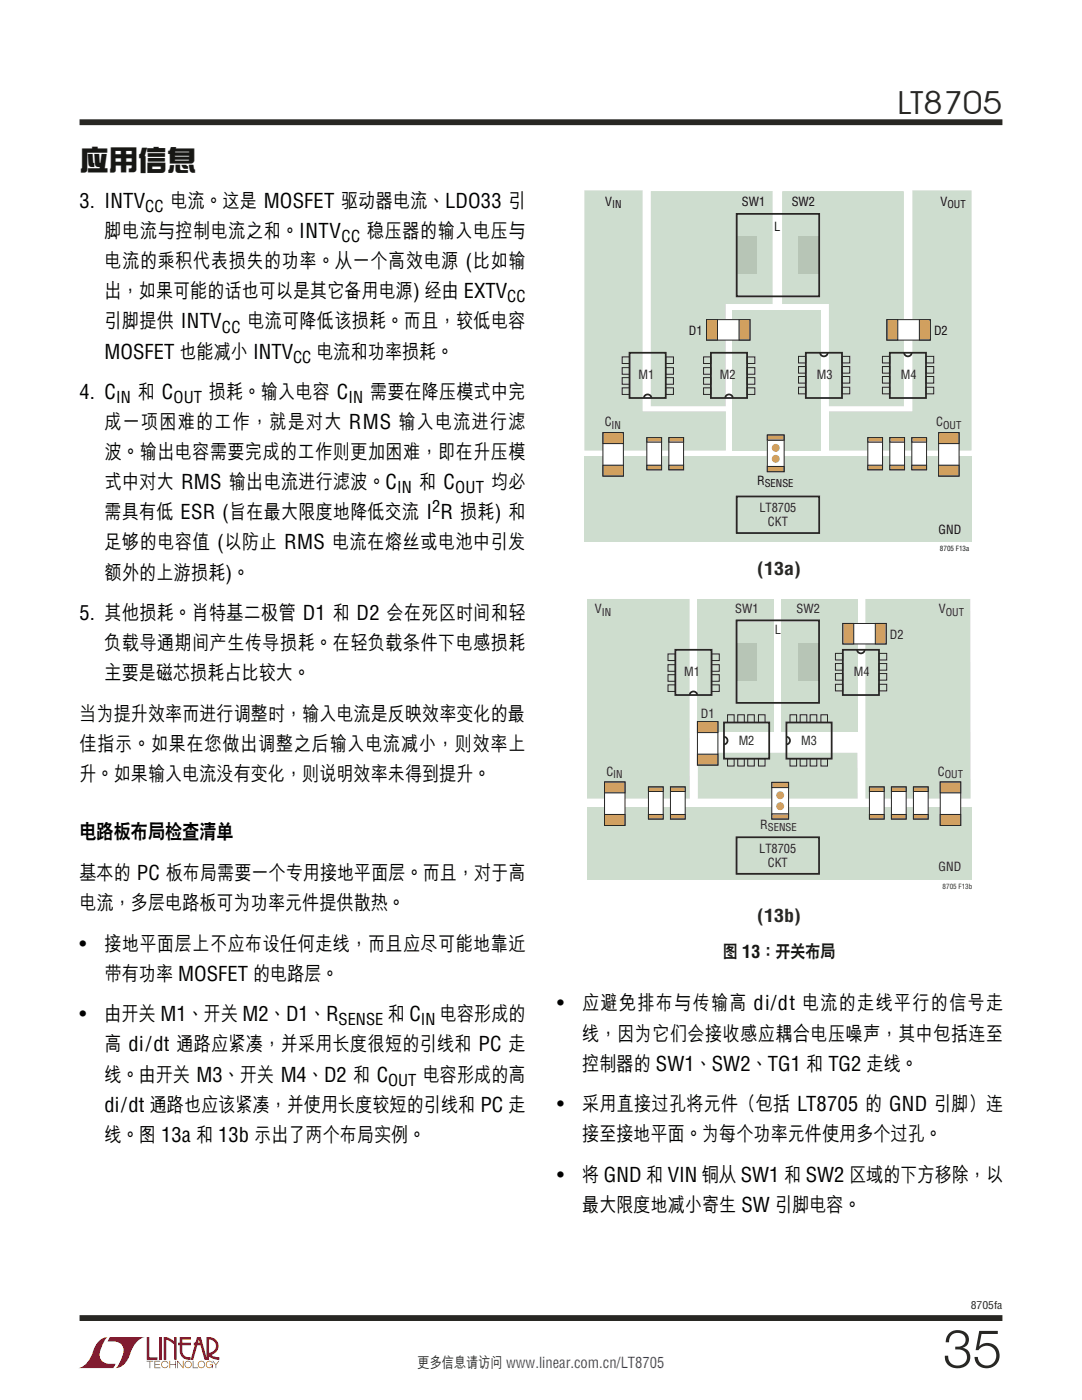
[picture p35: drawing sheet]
<svg xmlns="http://www.w3.org/2000/svg" width="216mm" height="279mm" viewBox="0 0 216 279" stroke-linecap="round" stroke-linejoin="round" font-family="sans-serif">
<defs><g id="words">
<text font-size="10.6" fill="#282723" x="188.2" y="272.9">35</text>
<text font-size="6.3" fill="#282723" x="179.1" y="22.8">LT8705</text>
<text font-size="5.8" fill="#181713" x="15.9" y="34.1">應用信息</text>
<g font-size="4">
<text x="15.9" y="41.6">3. INTV</text>
<text x="34" y="41.6">電流。這是 MOSFET 驅動器電流、LDO33 引</text>
<text x="20.9" y="47.6">腳電流與控制電流之和。INTV</text>
<text x="73.2" y="47.6">穩壓器的輸入電壓與</text>
<text x="20.9" y="53.6">電流的乘積代表損失的功率。從一個高效電源 (比如輸</text>
<text x="20.9" y="59.6">出，如果可能的話也可以是其它備用電源) 經由 EXTV</text>
<text x="20.9" y="65.6">引腳提供 INTV</text>
<text x="49.4" y="65.6">電流可降低該損耗。而且，較低電容</text>
<text x="20.9" y="71.6">MOSFET 也能減小 INTV</text>
<text x="63.2" y="71.6">電流和功率損耗。</text>
<text x="15.9" y="79.7">4. C</text>
<text x="27.5" y="79.7">和 C</text>
<text x="41.7" y="79.7">損耗。輸入電容 C</text>
<text x="73.8" y="79.7">需要在降壓模式中完</text>
<text x="20.9" y="85.7">成一項困難的工作，就是對大 RMS 輸入電流進行濾</text>
<text x="20.9" y="91.7">波。輸出電容需要完成的工作則更加困難，即在升壓模</text>
<text x="20.9" y="97.7">式中對大 RMS 輸出電流進行濾波。C</text>
<text x="83.6" y="97.7">和 C</text>
<text x="98" y="97.7">均必</text>
<text x="20.9" y="103.7">需具有低 ESR (旨在最大限度地降低交流 I R 損耗) 和</text>
<text x="20.9" y="109.7">足夠的電容值 (以防止 RMS 電流在熔絲或電池中引發</text>
<text x="20.9" y="115.7">額外的上游損耗)。</text>
<text x="15.9" y="123.8">5. 其他損耗。肖特基二極管 D1 和 D2 會在死區時間和輕</text>
<text x="20.9" y="129.8">負載導通期間產生傳導損耗。在輕負載條件下電感損耗</text>
<text x="20.9" y="135.8">主要是磁芯損耗佔比較大。</text>
<text x="15.9" y="143.9">當為提升效率而進行調整時，輸入電流是反映效率變化的最</text>
<text x="15.9" y="149.9">佳指示。如果在您做出調整之後輸入電流減小，則效率上</text>
<text x="15.9" y="155.9">升。如果輸入電流沒有變化，則說明效率未得到提升。</text>
<text x="15.9" y="167.5">電路板佈局檢查清單</text>
<text x="15.9" y="175.6">基本的 PC 板佈局需要一個專用接地平面層。而且，對於高</text>
<text x="15.9" y="181.6">電流，多層電路板可為功率元件提供散熱。</text>
<text x="15.9" y="189.7">•</text>
<text x="20.9" y="189.7">接地平面層上不應布設任何走線，而且應盡可能地靠近</text>
<text x="20.9" y="195.7">帶有功率 MOSFET 的電路層。</text>
<text x="15.9" y="203.8">•</text>
<text x="20.9" y="203.8">由開關 M1、開關 M2、D1、R</text>
<text x="77.4" y="203.8">和 C</text>
<text x="87.8" y="203.8">電容形成的</text>
<text x="111.2" y="201.7">•</text>
<text x="116.2" y="201.7">應避免排布與傳輸高 di/dt 電流的走線平行的信號走</text>
<text x="20.9" y="209.8">高 di/dt 通路應緊湊，並採用長度很短的引線和 PC 走</text>
<text x="116.2" y="207.7">線，因為它們會接收感應耦合電壓噪聲，其中包括連至</text>
<text x="20.9" y="215.8">線。由開關 M3、開關 M4、D2 和 C</text>
<text x="84.4" y="215.8">電容形成的高</text>
<text x="116.2" y="213.7">控制器的 SW1、SW2、TG1 和 TG2 走線。</text>
<text x="20.9" y="221.8">di/dt 通路也應該緊湊，並使用長度較短的引線和 PC 走</text>
<text x="111.2" y="221.8">•</text>
<text x="116.2" y="221.8">採用直接過孔將元件（包括 LT8705 的 GND 引腳）連</text>
<text x="20.9" y="227.8">線。圖 13a 和 13b 示出了兩個佈局實例。</text>
<text x="116.2" y="227.8">接至接地平面。為每個功率元件使用多個過孔。</text>
<text x="111.2" y="235.9">•</text>
<text x="116.2" y="235.9">將 GND 和 VIN 銅從 SW1 和 SW2 區域的下方移除，以</text>
<text x="116.2" y="241.9">最大限度地減小寄生 SW 引腳電容。</text>
</g>
<g font-size="3.5" fill="#282723">
<text x="151.1" y="114.7">(13a)</text>
<text x="151.1" y="184.1">(13b)</text>
</g>
<text font-size="3.5" fill="#181713" x="144.2" y="191.3">圖 13：開關佈局</text>
<g font-size="3.2">
<text x="29" y="42.4">CC</text>
<text x="68.1" y="48.4">CC</text>
<text x="101.2" y="60.4">CC</text>
<text x="44.3" y="66.4">CC</text>
<text x="58.5" y="72.4">CC</text>
<text x="23.2" y="80.5">IN</text>
<text x="34.6" y="80.5">OUT</text>
<text x="69.5" y="80.5">IN</text>
<text x="79.2" y="98.5">IN</text>
<text x="90.8" y="98.5">OUT</text>
<text x="86.2" y="102.3">2</text>
<text x="67.6" y="204.7">SENSE</text>
<text x="84" y="204.7">IN</text>
<text x="77.5" y="216.6">OUT</text>
</g>
<text font-size="3" fill="#282723" x="83.3" y="273.1">更多信息請訪問 www.linear.com.cn/LT8705</text>
<g font-size="2.5" fill="#0e1110">
<text x="120.8" y="41">V</text>
<text x="148" y="41">SW1</text>
<text x="158" y="41">SW2</text>
<text x="187.7" y="41">V</text>
<text x="154.5" y="46">L</text>
<text x="137.5" y="66.8">D1</text>
<text x="186.4" y="66.8">D2</text>
<text x="151.1" y="96.8">R</text>
<text x="187.3" y="106.6">GND</text>
</g>
<g font-size="2.5" fill="#282723">
<text x="127.4" y="75.6">M1</text>
<text x="143.6" y="75.6">M2</text>
<text x="163" y="75.7">M3</text>
<text x="179.8" y="75.7">M4</text>
<text x="120.7" y="85.1">C</text>
<text x="186.8" y="85.1">C</text>
<text x="151.5" y="102.2">LT8705</text>
<text x="153.2" y="105.1">CKT</text>
<text x="118.7" y="122.3">V</text>
<text x="146.7" y="122.3">SW1</text>
<text x="158.9" y="122.3">SW2</text>
<text x="187.4" y="122.3">V</text>
<text x="154.6" y="126.5">L</text>
<text x="177.6" y="127.5">D2</text>
<text x="136.5" y="134.9">M1</text>
<text x="170.4" y="135">M4</text>
<text x="139.8" y="143.2">D1</text>
<text x="147.4" y="148.7">M2</text>
<text x="159.9" y="148.7">M3</text>
<text x="121" y="154.8">C</text>
<text x="187.1" y="154.8">C</text>
<text x="151.7" y="165.4">R</text>
<text x="151.5" y="170.2">LT8705</text>
<text x="153.2" y="173.1">CKT</text>
<text x="187.3" y="173.8">GND</text>
</g>
<g font-size="2.1" fill="#0e1110">
<text x="122.1" y="41.6">IN</text>
<text x="189" y="41.6">OUT</text>
<text x="152.6" y="97.3">SENSE</text>
</g>
<g font-size="2.1" fill="#282723">
<text x="122" y="85.6">IN</text>
<text x="188.2" y="85.6">OUT</text>
<text x="120.1" y="122.9">IN</text>
<text x="188.7" y="122.9">OUT</text>
<text x="122.4" y="155.3">IN</text>
<text x="188.5" y="155.3">OUT</text>
<text x="153.2" y="165.9">SENSE</text>
<text x="193.7" y="261.2">8705fa</text>
</g>
<text font-size="1.4" fill="#0e1110" x="187.6" y="110">8705 F13a</text>
<text font-size="1.4" fill="#282723" x="188.1" y="177.4">8705 F13b</text>
</g></defs>
<g fill="#a90023">
<path d="M29.3 266.8h.5v4.1h1.6v.5h-2.1z"/>
<path d="M20 267.4l1-.5h.5h-.1a6.2 6.2 0 0 0-1.5 4 2.58 2.58 0 0 0 3.2 1.3l-.5 .8h-7a4.9 4.9 0 0 0 3.1-3.8l.4-.7z"/>
<path d="M21.9 266.9h7a4.9 4.9 0 0 0-3.1 3.7 3.2 3.2 0 0 1-2.7 2.4h.1a6.2 6.2 0 0 0 1.4-4.1 2.58 2.58 0 0 0-3.1-1.2z"/>
<path d="M31.8 266.8h.5v4.6h-.5z"/>
<path d="M32.7 266.8l1 .2 1 .7v-.9h.5v4.6h-.5v-3.1l-1.5-.9v4h-.5z"/>
<path d="M29.3 271.6h1.3v.1h-.6v1.3h-.2v-1.3h-.5z"/>
<path d="M30.8 271.6h1.2v.1h-1v.5h.9v.2h-.9v.5h1v.1h-1.2z"/>
<path d="M33.8 271.6h.2v.6h1v-.6h.1v1.4h-.1v-.6h-1v.6h-.2z"/>
<path d="M35.4 271.6h.1l1 1.2v-1.2h.1v1.4l-1.1-1.2v1.2h-.1z"/>
<path d="M38.5 271.6h.1v1.3h.9v.1h-1z"/>
<path d="M42.4 271.6h.1l.6 .7 .5-.7h.2l-.7 .8v.6h-.1v-.6z"/>
<path d="M35.9 266.8h2.2v.5h-1.7v.7h1.7v.5h-1.7v1.1a1.32 1.32 0 0 0 1.6 1.3v.5l1.3-4.6h.8l1.1 4.1v-4.1a1.84 1.84 0 0 1 2.3 1.4 1.84 1.84 0 0 1-1.4 2.2l.7 .4 1 .1v.5l-1.2-.2-1.1-.6v-.6a1.34 1.34 0 0 0 1.6-1.2 1.34 1.34 0 0 0-1.4-1.5v4.1h-.9l-.8-2.9h-1.3v-.5h1.2l-.2-.7-1.1 4.1a2.06 2.06 0 0 1-2.7-1.3v-1.6h-.4v-.5h.4z"/>
<path d="M37 271.8a.72 .72 0 0 1 1.2 .1 .72 .72 0 0 1-.4 1.1 .72 .72 0 0 1-1-.7h.2a.59 .59 0 0 0 .8 .5 .59 .59 0 0 0 .2-.9 .59 .59 0 0 0-1 .2v.2h-.2z"/>
<path d="M39.7 271.8a.72 .72 0 0 1 1.1 .1 .72 .72 0 0 1-.4 1.1 .72 .72 0 0 1-.9-.7h.1a.59 .59 0 0 0 .8 .5 .59 .59 0 0 0 .2-.9 .59 .59 0 0 0-1 .2v.2h-.1z"/>
<path d="M41.3 271.8a.72 .72 0 0 1 1.2 .2h-.2a.59 .59 0 0 0-.9-.1 .59 .59 0 0 0 .1 .9 .59 .59 0 0 0 .9-.4h-.5v-.1h.6v.7h-.1v-.3a.73 .73 0 0 1-1.1 .2 .73 .73 0 0 1 0-1.1z"/>
<path d="M32.4 271.8a.71 .71 0 0 1 1.2 .3h-.1a.59 .59 0 0 0-.9-.3 .59 .59 0 0 0-.1 1 .59 .59 0 0 0 .9-.3h.2a.73 .73 0 0 1-1.1 .4 .73 .73 0 0 1-.1-1.1z"/>
</g>
<path d="M15.9 24.4h184.1M15.9 263h184.1" fill="none" stroke="#282723" stroke-width="1.2" stroke-linecap="butt"/>
<g fill="#ceddce">
<path d="M139.2 150.2h31.9l.1 9.2h-32z"/>
<path d="M139.2 119.6h15.1v26.5h-15.1z"/>
<path d="M155.9 119.6h15.2v26.5h-15.2z"/>
<path d="M117.1 119.5h20.5v39.9h-20.5z"/>
<path d="M172.7 119.5h20.9l.1 39.9h-21z"/>
<path d="M117.1 161.2h76.7v14.3h-76.7z"/>
</g>
<g fill="#acc5aa">
<path d="M159.3 128.3h4.1v7.5h-4.1z"/>
<path d="M147 128.3h4.1v7.5h-4.1z"/>
</g>
<path d="M187.6 156.1h4.1v8.6h-4.1z" fill="#fff" stroke="#282723" stroke-width=".2"/>
<g fill="#d1a061" stroke="#282723" stroke-width=".2">
<path d="M187.6 156.1h4.1v2.1h-4.1z"/>
<path d="M187.6 162.5h4.1v2.2h-4.1z"/>
</g>
<path d="M168.2 124.4h8.6v4.1h-8.6z" fill="#fff" stroke="#282723" stroke-width=".2"/>
<g fill="#d1a061" stroke="#282723" stroke-width=".2">
<path d="M168.2 124.4h2.2v4.1h-2.2z"/>
<path d="M174.7 124.4h2.1v4.1h-2.1z"/>
</g>
<path d="M182.3 157h2.9v6.5h-2.9z" fill="#fff" stroke="#282723" stroke-width=".2"/>
<g fill="#d1a061" stroke="#282723" stroke-width=".2">
<path d="M182.3 162.5h2.9v1h-2.9z"/>
<path d="M182.3 157h2.9v1h-2.9z"/>
</g>
<path d="M177.9 157h2.9v6.5h-2.9z" fill="#fff" stroke="#282723" stroke-width=".2"/>
<g fill="#d1a061" stroke="#282723" stroke-width=".2">
<path d="M177.9 162.5h2.9v1h-2.9z"/>
<path d="M177.9 157h2.9v1h-2.9z"/>
</g>
<path d="M173.5 157h2.9v6.5h-2.9z" fill="#fff" stroke="#282723" stroke-width=".2"/>
<g fill="#d1a061" stroke="#282723" stroke-width=".2">
<path d="M173.5 162.5h2.9v1h-2.9z"/>
<path d="M173.5 157h2.9v1h-2.9z"/>
</g>
<path d="M154 156.1h3.4v7.4h-3.4z" fill="#fff" stroke="#282723" stroke-width=".2"/>
<g fill="#d1a061" stroke="#282723" stroke-width=".2">
<path d="M154 162.4h3.4v1.1h-3.4z"/>
<path d="M154 156.1h3.4v1.1h-3.4z"/>
</g>
<g fill="#d1a061">
<circle cx="155.7" cy="158.7" r=".79"/>
<circle cx="155.7" cy="160.9" r=".79"/>
</g>
<path d="M168.2 129.7h7.2v9h-7.2zM171 129.7a.75 .75 0 0 0 .8 .7 .75 .75 0 0 0 .7-.7" fill="none" stroke="#282723" stroke-width=".35"/>
<path d="M166.7 130.4h1.5v1.3h-1.5zM166.7 132.4h1.5v1.3h-1.5zM166.7 134.4h1.5v1.3h-1.5zM166.7 136.6h1.5v1.3h-1.5zM175.4 130.4h1.5v1.3h-1.5zM175.4 132.4h1.5v1.3h-1.5zM175.4 134.4h1.5v1.3h-1.5zM175.4 136.6h1.5v1.3h-1.5z" fill="none" stroke="#282723" stroke-width=".2"/>
<path d="M120.6 156.1h4.1v8.6h-4.1z" fill="#fff" stroke="#282723" stroke-width=".2"/>
<path d="M120.6 156.1h4.1v2.1h-4.1z" fill="#d1a061"/>
<path d="M120.6 156.1h4.1v2.1h-4.1z" fill="none" stroke="#282723" stroke-width=".2"/>
<path d="M120.6 162.5h4.1v2.2h-4.1z" fill="#d1a061"/>
<path d="M120.6 162.5h4.1v2.2h-4.1z" fill="none" stroke="#282723" stroke-width=".2"/>
<path d="M129.4 157h2.9v6.5h-2.9z" fill="#fff" stroke="#282723" stroke-width=".2"/>
<g fill="#d1a061" stroke="#282723" stroke-width=".2">
<path d="M129.4 162.5h2.9v1h-2.9z"/>
<path d="M129.4 157h2.9v1h-2.9z"/>
</g>
<path d="M133.8 157h2.9v6.5h-2.9z" fill="#fff" stroke="#282723" stroke-width=".2"/>
<g fill="#d1a061" stroke="#282723" stroke-width=".2">
<path d="M133.8 162.5h2.9v1h-2.9z"/>
<path d="M133.8 157h2.9v1h-2.9z"/>
</g>
<path d="M134.8 129.7h7.2v9h-7.2zM137.6 138.7a.75 .75 0 0 1 .8-.7 .75 .75 0 0 1 .7 .7M147 123.8h16.4v16.5h-16.4zM144.5 144.2h9v7.2h-9zM144.5 147.1a.75 .75 0 0 1 .7 .7 .75 .75 0 0 1-.7 .7M156.9 144.2h9v7.2h-9zM156.9 147.1a.75 .75 0 0 1 .7 .7 .75 .75 0 0 1-.7 .7M147 167.1h16.4v7.3h-16.4z" fill="none" stroke="#282723" stroke-width=".35"/>
<g fill="none" stroke="#282723" stroke-width=".2">
<path d="M133.3 136.7h1.5v1.3h-1.5zM133.3 134.6h1.5v1.4h-1.5zM133.3 132.7h1.5v1.3h-1.5zM133.3 130.5h1.5v1.3h-1.5zM142 136.7h1.5v1.3h-1.5zM142 134.6h1.5v1.4h-1.5zM142 132.7h1.5v1.3h-1.5zM142 130.5h1.5v1.3h-1.5zM145.2 151.4h1.3v1.5h-1.3zM145.2 142.6h1.3v1.6h-1.3zM147.2 151.4h1.3v1.5h-1.3zM147.2 142.6h1.3v1.6h-1.3z"/>
<path d="M149.2 151.4h1.3v1.5h-1.3zM149.2 142.6h1.3v1.6h-1.3zM151.3 142.6h1.4v1.6h-1.4zM151.3 151.4h1.4v1.5h-1.4zM157.6 151.4h1.4v1.5h-1.4zM157.6 142.6h1.4v1.6h-1.4zM159.7 151.4h1.3v1.5h-1.3zM159.7 142.6h1.3v1.6h-1.3zM161.7 151.4h1.3v1.5h-1.3zM161.7 142.6h1.3v1.6h-1.3zM163.8 151.4h1.3v1.5h-1.3zM163.8 142.6h1.3v1.6h-1.3z"/>
</g>
<path d="M139.2 144h4v8.7h-4z" fill="#fff" stroke="#282723" stroke-width=".2"/>
<g fill="#d1a061" stroke="#282723" stroke-width=".2">
<path d="M139.2 150.5h4v2.2h-4z"/>
<path d="M139.2 144h4v2.2h-4z"/>
</g>
<g fill="#ceddcf">
<path d="M129.9 38.2h24.3v22.5h-9.4v20.4h-14.9z"/>
<path d="M156.1 38.2h24.3v42.9h-15v-20.4h-9.3z"/>
<path d="M116.6 38h11.6v44.1h16.6v7.8h-28.2z"/>
<path d="M182 38h11.9v51.9h-28.5v-7.8h16.6z"/>
<path d="M146.1 61.8h17.7v28.1h-17.7z"/>
<path d="M116.6 91.1h77.3v17.1h-77.3z"/>
</g>
<g fill="#adc6aa">
<path d="M159.4 47.2h4.1v7.5h-4.1z"/>
<path d="M147 47.2h4.1v7.5h-4.1z"/>
</g>
<path d="M177 63.8h8.6v4.1h-8.6z" fill="#fff"/>
<path d="M177 63.8h8.6v4.1h-8.6z" fill="none" stroke="#282723" stroke-width=".2"/>
<path d="M177 63.8h2.1v4.1h-2.1z" fill="#d1a05f" stroke="#282723" stroke-width=".2"/>
<path d="M183.4 63.8h2.2v4.1h-2.2z" fill="#d1a05f"/>
<path d="M183.4 63.8h2.2v4.1h-2.2z" fill="none" stroke="#282723" stroke-width=".2"/>
<path d="M141 63.8h8.6v4.1h-8.6z" fill="#fff"/>
<path d="M141 63.8h8.6v4.1h-8.6z" fill="none" stroke="#282723" stroke-width=".2"/>
<path d="M141 63.8h2.2v4.1h-2.2z" fill="#d1a05f" stroke="#282723" stroke-width=".2"/>
<path d="M147.5 63.8h2.1v4.1h-2.1z" fill="#d1a05f"/>
<path d="M147.5 63.8h2.1v4.1h-2.1z" fill="none" stroke="#282723" stroke-width=".2"/>
<path d="M153.1 86.8h3.4v7.3h-3.4z" fill="#fff"/>
<path d="M153.1 86.8h3.4v7.3h-3.4z" fill="none" stroke="#282723" stroke-width=".2"/>
<path d="M153.1 93.1h3.4v1h-3.4z" fill="#d1a05f"/>
<path d="M153.1 93.1h3.4v1h-3.4z" fill="none" stroke="#282723" stroke-width=".2"/>
<path d="M153.1 86.8h3.4v1.1h-3.4z" fill="#d1a05f"/>
<path d="M153.1 86.8h3.4v1.1h-3.4z" fill="none" stroke="#282723" stroke-width=".2"/>
<g fill="#d1a05f">
<circle cx="154.8" cy="89.4" r=".79"/>
<circle cx="154.8" cy="91.6" r=".79"/>
</g>
<path d="M147 42.7h16.5v16.4h-16.5zM125.6 70.4h7.2v9h-7.2zM128.5 79.4a.75 .75 0 0 1 .7-.7 .75 .75 0 0 1 .8 .7M141.9 70.4h7.2v9h-7.2zM144.7 79.4a.75 .75 0 0 1 .8-.7 .75 .75 0 0 1 .7 .7M160.8 70.4h7.2v9h-7.2zM163.7 70.4a.75 .75 0 0 0 .7 .7 .75 .75 0 0 0 .7-.7M177.5 70.4h7.3v9h-7.3zM180.4 70.4a.75 .75 0 0 0 .8 .7 .75 .75 0 0 0 .7-.7M147 99.1h16.5v7.3h-16.5z" fill="none" stroke="#282723" stroke-width=".35"/>
<g fill="none" stroke="#282723" stroke-width=".2">
<path d="M124.2 77.4h1.4v1.3h-1.4zM124.2 75.4h1.4v1.3h-1.4zM124.2 73.4h1.4v1.3h-1.4zM124.2 71.2h1.4v1.3h-1.4zM132.8 77.4h1.6v1.3h-1.6zM132.8 75.4h1.6v1.3h-1.6zM132.8 73.4h1.6v1.3h-1.6zM132.8 71.2h1.6v1.3h-1.6zM140.4 77.4h1.5v1.3h-1.5zM140.4 75.4h1.5v1.3h-1.5zM140.4 73.4h1.5v1.3h-1.5zM140.4 71.2h1.5v1.3h-1.5z"/>
<path d="M149.1 77.4h1.5v1.3h-1.5zM149.1 75.4h1.5v1.3h-1.5zM149.1 73.4h1.5v1.3h-1.5zM149.1 71.2h1.5v1.3h-1.5zM159.3 71.1h1.5v1.3h-1.5zM159.3 73.1h1.5v1.4h-1.5zM159.3 75.1h1.5v1.4h-1.5zM159.3 77.3h1.5v1.3h-1.5zM168 71.1h1.6v1.3h-1.6zM168 73.1h1.6v1.4h-1.6zM168 75.1h1.6v1.4h-1.6zM168 77.3h1.6v1.3h-1.6z"/>
<path d="M176.1 71.1h1.4v1.3h-1.4zM176.1 73.1h1.4v1.4h-1.4zM176.1 75.1h1.4v1.4h-1.4zM176.1 77.3h1.4v1.3h-1.4zM184.8 71.1h1.5v1.3h-1.5zM184.8 73.1h1.5v1.4h-1.5zM184.8 75.1h1.5v1.4h-1.5zM184.8 77.3h1.5v1.3h-1.5z"/>
</g>
<path d="M187.3 86.4h4.1v8.6h-4.1z" fill="#fff"/>
<path d="M187.3 86.4h4.1v8.6h-4.1z" fill="none" stroke="#282723" stroke-width=".2"/>
<path d="M187.3 86.3h4.1v2.2h-4.1z" fill="#d1a05f"/>
<path d="M187.3 86.3h4.1v2.2h-4.1z" fill="none" stroke="#282723" stroke-width=".2"/>
<path d="M187.3 92.8h4.1v2.2h-4.1z" fill="#d1a05f"/>
<path d="M187.3 92.8h4.1v2.2h-4.1z" fill="none" stroke="#282723" stroke-width=".2"/>
<path d="M181.9 87.3h3v6.4h-3z" fill="#fff"/>
<path d="M181.9 87.3h3v6.4h-3z" fill="none" stroke="#282723" stroke-width=".2"/>
<path d="M181.9 92.8h3v.9h-3z" fill="#d1a05f"/>
<path d="M181.9 92.8h3v.9h-3z" fill="none" stroke="#282723" stroke-width=".2"/>
<path d="M181.9 87.3h3v.9h-3z" fill="#d1a05f"/>
<path d="M181.9 87.3h3v.9h-3z" fill="none" stroke="#282723" stroke-width=".2"/>
<path d="M177.6 87.3h2.9v6.4h-2.9z" fill="#fff" stroke="#282723" stroke-width=".2"/>
<g fill="#d1a05f" stroke="#282723" stroke-width=".2">
<path d="M177.6 92.8h2.9v.9h-2.9z"/>
<path d="M177.6 87.3h2.9v.9h-2.9z"/>
</g>
<path d="M173.2 87.3h2.9v6.4h-2.9z" fill="#fff" stroke="#282723" stroke-width=".2"/>
<g fill="#d1a05f" stroke="#282723" stroke-width=".2">
<path d="M173.2 92.8h2.9v.9h-2.9z"/>
<path d="M173.2 87.3h2.9v.9h-2.9z"/>
</g>
<path d="M120.3 86.4h4.1v8.6h-4.1z" fill="#fff"/>
<path d="M120.3 86.4h4.1v8.6h-4.1z" fill="none" stroke="#282723" stroke-width=".2"/>
<path d="M120.3 86.3h4.1v2.2h-4.1z" fill="#d1a05f"/>
<path d="M120.3 86.3h4.1v2.2h-4.1z" fill="none" stroke="#282723" stroke-width=".2"/>
<path d="M120.3 92.8h4.1v2.2h-4.1z" fill="#d1a05f"/>
<path d="M120.3 92.8h4.1v2.2h-4.1z" fill="none" stroke="#282723" stroke-width=".2"/>
<path d="M129.1 87.3h2.9v6.4h-2.9z" fill="#fff"/>
<path d="M129.1 87.3h2.9v6.4h-2.9z" fill="none" stroke="#282723" stroke-width=".2"/>
<path d="M129.1 92.8h2.9v.9h-2.9z" fill="#d1a05f"/>
<path d="M129.1 92.8h2.9v.9h-2.9z" fill="none" stroke="#282723" stroke-width=".2"/>
<path d="M129.1 87.3h2.9v.9h-2.9z" fill="#d1a05f"/>
<path d="M129.1 87.3h2.9v.9h-2.9z" fill="none" stroke="#282723" stroke-width=".2"/>
<path d="M133.5 87.3h2.9v6.4h-2.9z" fill="#fff" stroke="#282723" stroke-width=".2"/>
<g fill="#d1a05f" stroke="#282723" stroke-width=".2">
<path d="M133.5 92.8h2.9v.9h-2.9z"/>
<path d="M133.5 87.3h2.9v.9h-2.9z"/>
</g>
<use href="#words"/>
</svg>
